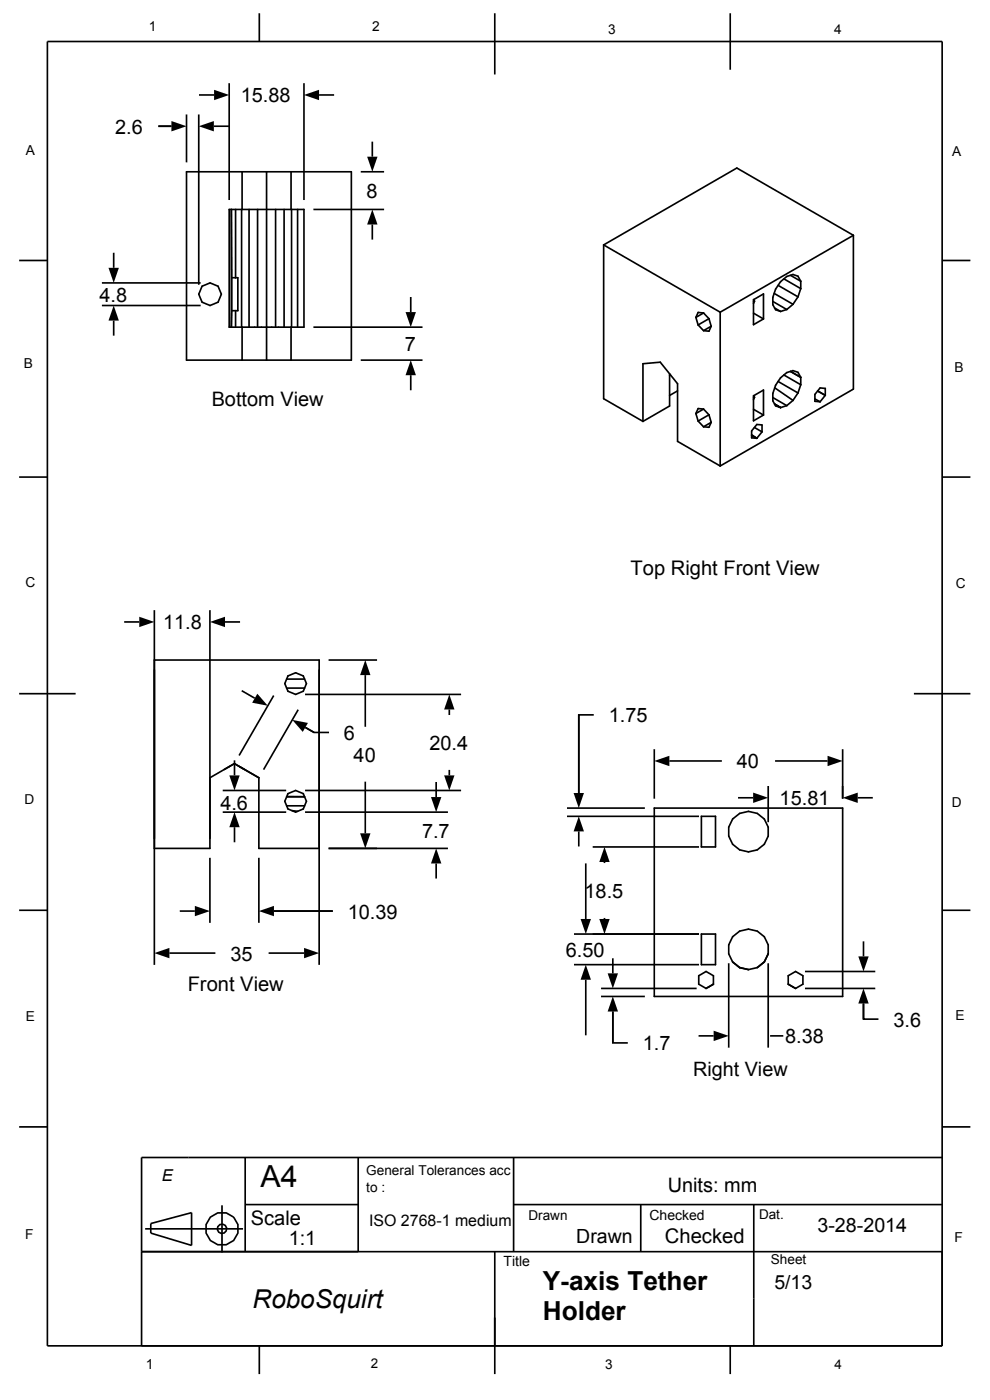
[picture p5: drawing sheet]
<svg xmlns="http://www.w3.org/2000/svg" width="210mm" height="297mm" viewBox="0 0 210 297" stroke-linecap="round" stroke-linejoin="round" font-family="sans-serif">
<defs><g id="words">
<text font-size="6.4" x="55.3" y="251.9">A4</text>
<g font-size="5.6">
<text x="115.1" y="273.6">Y-­axis Tether</text>
<text x="115.1" y="280">Holder</text>
</g>
<text font-size="5.5" x="53.6" y="277.5">RoboSquirt</text>
<g font-size="4.3">
<text x="133.8" y="122">Top Right Front View</text>
<text x="39.8" y="210.2">Front View</text>
<text x="53.2" y="259.8">Scale</text>
<text x="141" y="263.7">Checked</text>
</g>
<g font-size="4.2">
<text x="51.1" y="21.7">15.88</text>
<text x="24.4" y="28.4">2.6</text>
<text x="77.7" y="42">8</text>
<text x="21.1" y="64">4.8</text>
<text x="85.9" y="74.5">7</text>
<text x="44.9" y="86.1">Bottom View</text>
<text x="34.6" y="133.5">11.8</text>
<text x="129.1" y="153.2">1.75</text>
<text x="73" y="157">6</text>
<text x="75" y="161.6">40</text>
<text x="91.1" y="159.1">20.4</text>
<text x="156.3" y="163">40</text>
<text x="46.7" y="171.9">4.6</text>
<text x="165.4" y="170.8">15.81</text>
<text x="89.5" y="177.7">7.7</text>
<text x="124" y="190.5">18.5</text>
<text x="73.8" y="194.9">10.39</text>
<text x="48.9" y="203.8">35</text>
<text x="120" y="203">6.50</text>
<text x="166.5" y="221.3">8.38</text>
<text x="189.5" y="217.8">3.6</text>
<text x="136.3" y="222.8">1.7</text>
<text x="147" y="228.2">Right View</text>
<text x="141.7" y="252.8">Units: mm</text>
<text x="173.4" y="261.3">3-­28-­2014</text>
<text x="61.2" y="264.1">1:1</text>
</g>
<g font-size="4.1">
<text x="122.2" y="263.6">Drawn</text>
<text x="164.3" y="273.4">5/13</text>
</g>
<text font-size="3.5" x="34.3" y="250.6">E</text>
<text font-size="3.4" x="78.3" y="260.1">ISO 2768-­1 medium</text>
<g font-size="3">
<text x="137.8" y="258.8">Checked</text>
<text x="106.8" y="268.7">Title</text>
<text x="30.9" y="290.3">1</text>
</g>
<g font-size="2.9">
<text x="31.6" y="6.6">1</text>
<text x="79" y="6.6">2</text>
<text x="129" y="7.2">3</text>
<text x="176.9" y="7.1">4</text>
<text x="5.5" y="32.9">A</text>
<text x="202" y="33">A</text>
<text x="5.1" y="78.1">B</text>
<text x="202.5" y="79">B</text>
<text x="5.4" y="124.6">C</text>
<text x="202.7" y="124.7">C</text>
<text x="5.2" y="170.7">D</text>
<text x="201.9" y="171.2">D</text>
<text x="5.5" y="216.7">E</text>
<text x="202.7" y="216.5">E</text>
<text x="77.7" y="249.2">General Tolerances acc</text>
<text x="77.7" y="252.9">to :</text>
<text x="5.4" y="262.9">F</text>
<text x="112.1" y="258.8">Drawn</text>
<text x="161" y="258.7">Dat.</text>
<text x="202.5" y="263.4">F</text>
<text x="163.5" y="268.2">Sheet</text>
<text x="128.4" y="290.4">3</text>
</g>
<g font-size="2.8">
<text x="78.6" y="290.2">2</text>
<text x="177" y="290.5">4</text>
</g>
</g></defs>
<g fill="none" stroke="#000" stroke-width=".35">
<path d="M10.1 8.8h189.8v276.7h-189.8zM48.6 17.7v24.7M55 2.8v6M64.5 17.7v24.7M105 2.8v13M154.9 2.8v12M33.6 26.8h2.8M39.6 24.3v10.1M39.6 36.4h34.9v40h-34.9zM42.2 24.3v36.1M42.2 20.1h3.2M45.4 26.8h3.2"/>
<path d="M51.4 36.4v8M56.5 36.4v40M61.7 36.4v8M67.7 20.1h3.2M76.5 36.4h5M79 30v3.2M4.1 55.3h6M24.1 53.6v3.2M48.6 44.4h15.9v25h-15.9zM49.2 58.9l-.1-14.5v25l.1-3.5M49.2 58.9v7M49.2 58.9h1.3v7h-1.3"/>
<path d="M50 44.4v14.5M51.2 44.4v25M52.8 44.4v25M54.6 44.4v25M58.5 44.4v25M60.3 44.4v25M61.8 44.4v25M63.1 44.4v25M66.5 44.4h15M79 47.6v3.2M128 52l24.8 14.2M128 52v32.6l8.4 4.8"/>
<path d="M166.3 59.2l3.6 2M167.7 58.4l2.2 1.3M169.9 59.7l-.6-1.1-1.1-.4a5.8 5.8 0 0 0-4.3 6.4l.6 1.1 1.1 .4M169.9 59.7v1.5M181 49.9l-24.7-14.3-28.3 16.4M181 49.9v32.6l-28.2 16.4M181 49.9l-28.2 16.3M199.9 55.3h5.9M21.6 60h21M21.6 64.8h21M24.1 68v3.2M50 65.9v3.5"/>
<path d="M51.4 69.4v7M61.7 69.4v7M66.5 69.4h23.1M76.5 76.4h13.1M87.1 63v3.2M87.1 79.6v3.2M142 79.3v6.8l-5.6 3.3M142.2 79.5l-.2 .2M147.6 67.3l.5 1.6M148.1 68.9l1.1 1.2M149.2 66.4l1.2 1.2M149.2 66.4l-1.6 .9"/>
<path d="M149.2 66.4l-1.1-.1-.5 1M150.4 67.6l-2.3 1.3M150.4 67.6l.5 1.6M150.9 69.2l-.5 1.1-1.2-.2M150.9 69.2l-1.7 .9M152.8 66.2v32.7M159.8 63.6l2.2-1.2v5.3l-2.2 1.2zM159.8 66.4l2.2 1.3M159.9 63.5l.1 .4M160 63.9l-.2 .5M160 63.9l-.2 .1M163.9 64l3 1.7"/>
<path d="M164.2 62.2l4 2.4M164.3 65.4l1.3 .7M165.1 60.5l4.2 2.5M166.3 79.6l3.6 2M166.9 65.7l-1.3 .4M167.7 78.8l2.2 1.3M168.2 64.6l-1.3 1.1M169.3 63l-1.1 1.6M169.9 61.2l-.6 1.8M136.4 89.4v-12.2l3.7-.4 3.6 4.6v12.2l9.1 5.3M143.7 82.9l-1.7 1M147.6 87.7l.5 1.6"/>
<path d="M148.1 89.3l1.1 1.2M149.2 86.8l-1.6 .9M149.2 86.8l1.2 1.2M149.2 86.8l-1.1-.1-.5 1M150.4 88l.5 1.6M150.4 88l-2.3 1.3M150.9 89.6l-.5 1.1-1.2-.2M150.9 89.6l-1.7 .9M159.4 92.4l1.1 .6M159.4 92.3l1.1 .7M159.4 92.2l1.1 .8M159.8 84l2.2-1.3v5.4l-2.2 1.2z"/>
<path d="M159.8 86.8l2.2 1.3M159.9 83.9l.1 .4M160 90.7l1.6 .9M160 84.3l-.2 .5M160 84.3l-.2 .1M161.6 91.6v-1.5l-1.1-.1-1.1 1.4v1.5l1.1 .1M161.6 91.6l-1.1 1.4M163.9 84.3l3 1.8M164.3 85.7l1.3 .8M164.3 85.8l1.3 .7M164.3 82.3l3.9 2.6M165.1 80.9l4.2 2.5"/>
<path d="M166.9 86.1l-1.3 .4M168.2 84.9l-1.3 1.2M169.3 83.4l-1.1 1.5M169.9 80.1l-.6-1.1-1.1-.4a5.8 5.8 0 0 0-4.3 6.4l.6 1.1 1.1 .4M169.9 81.6l-.6 1.8M169.9 80.1v1.5M172.9 84.6l1.1 .6M173.4 83l1.7 .9M173.4 82.9l1.7 1M175.1 83.9l-1.1 1.3M175.1 83.9v-1.5l-1.1-.1-1.1 1.4v1.4l1.1 .1M4.1 101.2h6"/>
<path d="M199.9 101.2h5.9M26.3 131.9h3.2M32.7 129.4v75.3M44.5 129.4v50.6h-11.8M47.7 131.9h3.2M4.1 147.2h11.9M32.7 140h35v64.7M51.3 146.5l2.7 1.6M58.1 147.6l-7.4 12.7M60.8 146h3.8M60.8 144.1h3.8M63.2 150.6l-7.3 12.7"/>
<path d="M64.7 147.3h33.1M66.6 155.4l-1.8-1.1 1.8 1.1h3.2M69.7 140h10.3M77.5 143.2v11M95.3 150.5v1.2M125.9 151.7h-3.1v16.5v-16.5M138.8 158.9v10.5M178.7 158.9v10.5M193.9 147.2h11.9M44.5 165l5.2-3 5.2 3v15h12.8M47.2 167.7h13.5M47.2 172.3h13.5"/>
<path d="M48.6 162.6l-1 .6M49.7 161.3v3.2M49.7 175.5v3.2M60.8 170.9h3.8M60.8 169h3.8M61.9 172l1.2 .1M64.7 172.3h30.3M64.7 167.7h33.1M69.7 180h25.3M77.5 165.8v11M92.5 165.9v3.2M95.3 163.3v1.2"/>
<path d="M120.3 171.4h16.5M120.3 173.2h28M122.8 176.4v3.2M125.7 179.7h22.6M138.8 171.4h39.9v40h-39.9zM142 161.4h11.1M148.8 173.2h3v6.5h-3zM156.6 169.2h3.2M163 166.7v7.7M175.5 161.4h-11.1M181.9 169.2h3.2M4.1 193.1h6"/>
<path d="M38.1 193.3h3.2M44.5 182v13.8M54.9 182v13.8M58.1 193.3h12.5M92.5 183.2v3.2M121.8 198.2h26.5M124.3 183.2v11.8M128.2 182.9v.2M128.2 194.7v.3M148.8 198.2h3v6.4h-3zM183.2 199.7v3.2M199.9 193.1h5.9"/>
<path d="M35.9 202.2h9.8M57 202.2h7.5M121.8 204.6h26.5M124.3 207.8v11.8M127.5 211.4h9.3M127.5 209.7h20.3M130 203.3v3.2M148.2 219.8h3.2M148.2 207l1.6-.9 1.5 .9v1.8l-1.5 .9-1.6-.9zM154.6 204.4v17.9M163 204.4v17.9M163 202.4h.1"/>
<path d="M163.4 219.8h2.8M167.2 207l1.6-.9 1.5 .9v1.8l-1.5 .9-1.6-.9zM170.8 206.1h14.9M170.8 209.7h14.9M183.2 216.2v-3.3v3.3h3.1M4.1 239.1h6M130 221.2v-6.6v6.6h3.2M199.9 239.1h5.9M32 259.6l8.6-2.3v6.9l-8.6-2.6zM47.1 255.7v10M52 255.5h24M52 245.6v19.9"/>
<path d="M76 245.6v19.9M108.9 255.5h91M108.9 245.6v19.9M135.9 255.5v10M159.9 255.5v30M199.9 245.6h-169.9v39.9M30 265.5h169.9M30.8 260.7h20.8M105 265.5v26M55 285.5v6M154.9 285.5v6"/>
<circle cx="44.6" cy="62.4" r="2.4"/>
<circle cx="62.7" cy="145" r="2.3"/>
<circle cx="62.7" cy="170" r="2.3"/>
<circle cx="158.8" cy="176.4" r="4.3"/>
<circle cx="158.8" cy="201.4" r="4.3"/>
<circle cx="47.1" cy="260.7" r="3.5"/>
<circle cx="47.1" cy="260.7" r="1"/>
</g>
<g fill="#000">
<path d="M36.4 25.7l3.2 1.1-3.2 1.1zM42.2 26.8l3.2-1.1v2.2zM45.4 19.1l3.2 1-3.2 1.1zM64.5 20.1l3.2-1v2.1zM77.9 33.2h2.2l-1.1 3.2zM79 44.4l1.1 3.2h-2.2zM23 56.8h2.2l-1.1 3.2zM24.1 64.8l1.1 3.2h-2.2zM86 66.2h2.2l-1.1 3.2zM87.1 76.4l1.1 3.2h-2.2zM29.5 130.8l3.2 1.1-3.2 1.1zM44.5 131.9l3.2-1.1v2.2z"/>
<path d="M54.6 147.2l2.2 2.5-3.3-.6zM62 152.7l3.3 .7-1.1 1.9zM77.5 140l1.1 3.2h-2.2zM95.3 147.3l1.1 3.2h-2.2zM48.6 164.5h2.2l-1.1 3.2zM49.7 172.3l1.1 3.2h-2.2zM76.4 176.8h2.2l-1.1 3.2zM91.4 169.1h2.2l-1.1 3.2zM92.5 180l1.1 3.2h-2.2zM94.2 164.5h2.2l-1.1 3.2zM122.8 173.2l1.1 3.2h-2.2zM121.7 168.2h2.2l-1.1 3.2z"/>
<path d="M128.2 179.7l1.1 3.2h-2.2zM138.8 161.4l3.2-1.1v2.2zM159.8 168.1l3.2 1.1-3.2 1.1zM175.5 160.3l3.2 1.1-3.2 1.1zM178.7 169.2l3.2-1.1v2.2zM41.3 192.2l3.2 1.1-3.2 1.1zM54.9 193.3l3.2-1.1v2.2zM123.2 195h2.2l-1.1 3.2zM127.1 195h2.2l-1.1 3.2zM32.7 202.2l3.2-1.1v2.2zM64.5 201.1l3.2 1.1-3.2 1.1zM124.3 204.6l1.1 3.2h-2.2z"/>
<path d="M128.9 206.5h2.2l-1.1 3.2zM130 211.4l1.1 3.2h-2.2zM151.4 218.7l3.2 1.1-3.2 1.1zM182.1 202.9h2.2l-1.1 3.2zM183.2 209.7l1.1 3.2h-2.2z"/>
</g>
<use href="#words"/>
</svg>
